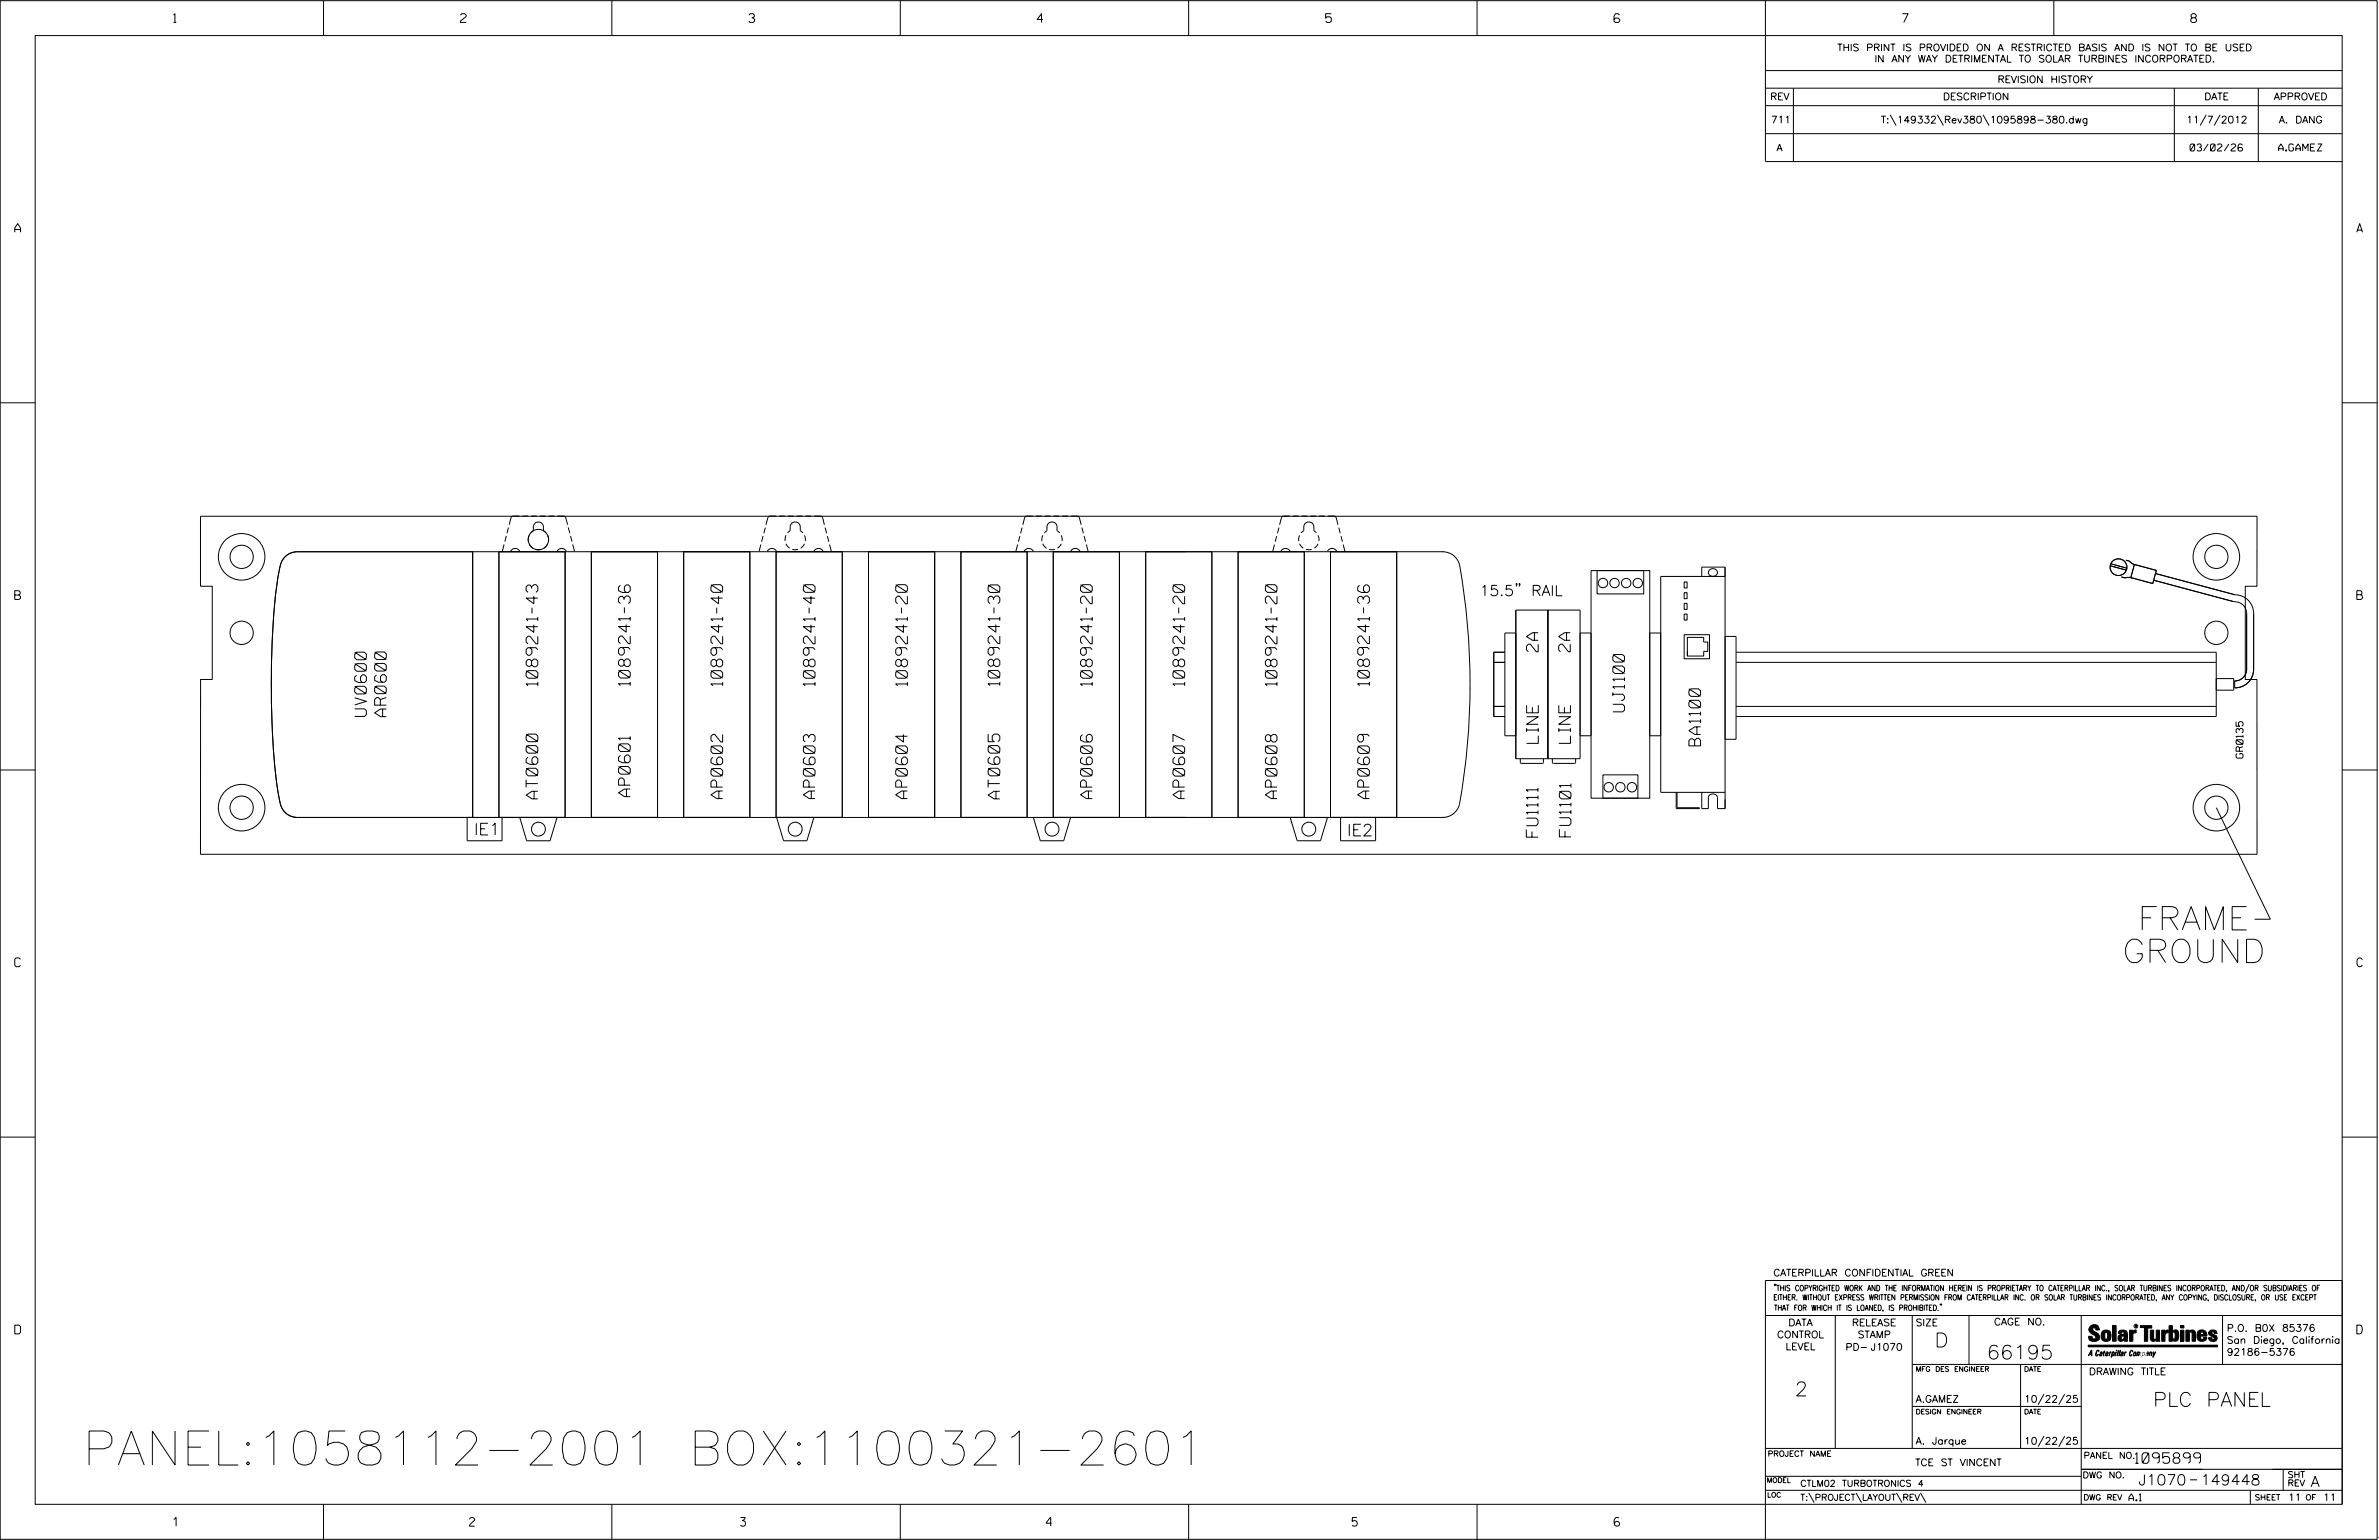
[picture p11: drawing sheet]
<svg xmlns="http://www.w3.org/2000/svg" width="864mm" height="559mm" viewBox="0 0 864 559" stroke-linecap="round" stroke-linejoin="round" font-family="sans-serif">
<defs><g id="words">
<text font-size="12.4" x="30" y="531.6">PANEL:1058112-2001 BOX:1100321-2601</text>
<g font-size="8.5">
<text x="776.1" y="337.4">FRAME</text>
<text x="770.4" y="349.3">GROUND</text>
</g>
<g font-size="5.1">
<text x="702.3" y="488.8">D</text>
<text x="721.2" y="493.2">66195</text>
<text x="651.5" y="506.5">2</text>
<text x="781.6" y="510.3">PLC PANEL</text>
</g>
<g font-size="4.2">
<text x="558.4" y="236.5" transform="rotate(-90 558.4 236.5)">2A</text>
<text x="570" y="236.5" transform="rotate(-90 570 236.5)">2A</text>
<text x="195.2" y="248.8" transform="rotate(-90 195.2 248.8)">1089241-43</text>
<text x="228.8" y="248.8" transform="rotate(-90 228.8 248.8)">1089241-36</text>
<text x="262.3" y="248.8" transform="rotate(-90 262.3 248.8)">1089241-40</text>
<text x="295.9" y="248.8" transform="rotate(-90 295.9 248.8)">1089241-40</text>
<text x="329.4" y="248.8" transform="rotate(-90 329.4 248.8)">1089241-20</text>
<text x="362.9" y="248.8" transform="rotate(-90 362.9 248.8)">1089241-30</text>
<text x="396.5" y="248.8" transform="rotate(-90 396.5 248.8)">1089241-20</text>
<text x="430" y="248.8" transform="rotate(-90 430 248.8)">1089241-20</text>
<text x="463.6" y="248.8" transform="rotate(-90 463.6 248.8)">1089241-20</text>
<text x="497.1" y="248.8" transform="rotate(-90 497.1 248.8)">1089241-36</text>
<text x="133" y="260" transform="rotate(-90 133 260)">UV0600</text>
<text x="140.2" y="260" transform="rotate(-90 140.2 260)">AR0600</text>
<text x="589.7" y="258.3" transform="rotate(-90 589.7 258.3)">UJ1100</text>
<text x="558.4" y="269.7" transform="rotate(-90 558.4 269.7)">LINE</text>
<text x="570.1" y="269.7" transform="rotate(-90 570.1 269.7)">LINE</text>
<text x="617.3" y="270.7" transform="rotate(-90 617.3 270.7)">BA1100</text>
<text x="195.2" y="289.9" transform="rotate(-90 195.2 289.9)">AT0600</text>
<text x="228.8" y="289.1" transform="rotate(-90 228.8 289.1)">AP0601</text>
<text x="262.3" y="289.8" transform="rotate(-90 262.3 289.8)">AP0602</text>
<text x="295.9" y="289.8" transform="rotate(-90 295.9 289.8)">AP0603</text>
<text x="329.4" y="289.8" transform="rotate(-90 329.4 289.8)">AP0604</text>
<text x="362.9" y="289.9" transform="rotate(-90 362.9 289.9)">AT0605</text>
<text x="396.5" y="289.8" transform="rotate(-90 396.5 289.8)">AP0606</text>
<text x="430" y="289.8" transform="rotate(-90 430 289.8)">AP0607</text>
<text x="463.6" y="289.8" transform="rotate(-90 463.6 289.8)">AP0608</text>
<text x="497.1" y="289.8" transform="rotate(-90 497.1 289.8)">AP0609</text>
<text x="172.1" y="303">IE1</text>
<text x="489" y="303.3">IE2</text>
<text x="558.3" y="303.8" transform="rotate(-90 558.3 303.8)">FU1111</text>
<text x="570.3" y="303.7" transform="rotate(-90 570.3 303.7)">FU1101</text>
</g>
<g font-size="3.8">
<text x="537.1" y="216.2">15.5&quot; RAIL</text>
<text x="775.1" y="531">1095899</text>
<text x="776.3" y="538.9">J1070</text>
<text x="798.8" y="538.9">149448</text>
<text x="838.8" y="539.5">A</text>
</g>
<g font-size="3.2">
<text x="63" y="8.2">1</text>
<text x="167.2" y="8.2">2</text>
<text x="271.8" y="8.2">3</text>
<text x="376.5" y="8.2">4</text>
<text x="481.2" y="8.2">5</text>
<text x="690.6" y="8.2">7</text>
<text x="795.3" y="8.2">8</text>
<text x="5.4" y="84.3">A</text>
<text x="855.5" y="84.3">A</text>
<text x="5.4" y="217.5">B</text>
<text x="855.6" y="217.5">B</text>
<text x="5.4" y="350.8">C</text>
<text x="855.6" y="350.8">C</text>
<text x="5.4" y="484">D</text>
<text x="855.6" y="484">D</text>
<text x="62.8" y="553.8">1</text>
<text x="170.4" y="553.8">2</text>
<text x="268.8" y="553.8">3</text>
<text x="379.8" y="553.8">4</text>
<text x="490.8" y="553.8">5</text>
<text x="585.9" y="553.8">6</text>
</g>
<g font-size="2.5">
<text x="666.9" y="18.5">THIS PRINT IS PROVIDED ON A RESTRICTED BASIS AND IS NOT TO BE USED</text>
<text x="680.5" y="22.6">IN ANY WAY DETRIMENTAL TO SOLAR TURBINES INCORPORATED.</text>
<text x="725.1" y="30">REVISION HISTORY</text>
<text x="642.6" y="36.3">REV</text>
<text x="705.3" y="36.3">DESCRIPTION</text>
<text x="800.2" y="36.3">DATE</text>
<text x="825.4" y="36.3">APPROVED</text>
<text x="642.9" y="44.7">711</text>
<text x="682.8" y="44.7">T:\149332\Rev380\1095898-380.dwg</text>
<text x="793.6" y="44.7">11/7/2012</text>
<text x="827.3" y="44.7">A. DANG</text>
<text x="644.9" y="54.8">A</text>
<text x="795" y="54.8">03/02/26</text>
<text x="827.2" y="54.8">A.GAMEZ</text>
<text x="814.2" y="275.1" transform="rotate(-90 814.2 275.1)">GR0135</text>
<text x="643.8" y="463">CATERPILLAR CONFIDENTIAL GREEN</text>
<text x="645.1" y="485.5">CONTROL</text>
<text x="649.2" y="481.1">DATA</text>
<text x="672.3" y="481.1">RELEASE</text>
<text x="674.4" y="485.5">STAMP</text>
<text x="695.4" y="481.1">SIZE</text>
<text x="723.8" y="480.8">CAGE NO.</text>
<text x="808.4" y="483.1">P.O. B0X 85376</text>
<text x="648.2" y="489.8">LEVEL</text>
<text x="669.9" y="490">PD- J1070</text>
<text x="808.4" y="487.5">San Diego, California</text>
<text x="808.4" y="491.8">92186-5376</text>
<text x="758.3" y="498.9">DRAWING TITLE</text>
<text x="695.4" y="508.9">A.GAMEZ</text>
<text x="734.8" y="508.9">10/22/25</text>
<text x="695.4" y="524.1">A. Jarque</text>
<text x="734.8" y="524.1">10/22/25</text>
<text x="695.2" y="531.9">TCE ST VINCENT</text>
<text x="772.8" y="544.6">A.1</text>
<text x="830.6" y="544.6">11</text>
<text x="843.3" y="544.6">11</text>
</g>
<g font-size="2.3">
<text x="756.4" y="529.2">PANEL NO.</text>
<text x="653.5" y="539.4">CTLM02 TURBOTRONICS 4</text>
<text x="756" y="536.3">DWG NO.</text>
<text x="830.4" y="539.3">REV</text>
<text x="830.4" y="536.2">SHT</text>
<text x="653.5" y="544.5">T:\PROJECT\LAYOUT\REV\</text>
</g>
<g font-size="2">
<text x="643.8" y="468.4">&quot;THIS COPYRIGHTED WORK AND THE INFORMATION HEREIN IS PROPRIETARY TO CATERPILLAR INC., SOLAR TURBINES INCORPORATED, AND/OR SUBSIDIARIES OF</text>
<text x="643.8" y="471.8">EITHER. WITHOUT EXPRESS WRITTEN PERMISSION FROM CATERPILLAR INC. OR SOLAR TURBINES INCORPORATED, ANY COPYING, DISCLOSURE, OR USE EXCEPT</text>
<text x="644" y="475.6">THAT FOR WHICH IT IS LOANED, IS PROHIBITED.&quot;</text>
<text x="641.7" y="528.5">PROJECT NAME</text>
<text x="756.3" y="544.3">DWG REV</text>
<text x="818.5" y="544.3">SHEET</text>
<text x="836.9" y="544.3">OF</text>
</g>
<g font-size="1.8">
<text x="695.4" y="497.6">MFG DES ENGINEER</text>
<text x="734.8" y="497.6">DATE</text>
<text x="695.4" y="513.1">DESIGN ENGINEER</text>
<text x="734.8" y="513.1">DATE</text>
<text x="641.3" y="538">MODEL</text>
<text x="641.5" y="543.3">LOC</text>
</g>
<text font-size=".9" x="775.1" y="481.7">R</text>
</g></defs>
<g fill="none" stroke="#000" stroke-width=".36">
<path d="M.1 .2h862.8v558.4h-862.8zM12.8 12.9h837.4v533h-837.4zM117.4 .2v12.7M222.1 .2v12.7M326.8 .2v12.7M431.5 .2v12.7M536.2 .2v12.7M587.9 5.5l-.5-.5h-1l-.5 1v1.7l.5 .4h1l.6-.4v-.6l-.6-.5h-1l-.5 .5M640.9 .2v58.4h209.3M745.6 .2v12.7M640.9 25.6h209.3M640.9 32h209.3"/>
<path d="M640.9 38.3h209.3M651 32v26.6M789.3 32v26.6M819.8 32v26.6M640.9 48.5h209.3M686.2 41.7l2.1 3.8M703.3 41.7l2.2 3.8M719.9 41.7l2.1 3.8M800.9 41.7l-2.2 3.8M805.9 41.7l-2.1 3.8M.1 146.2h12.7M850.2 146.2h12.7"/>
<path d="M72.8 187.3h746.5v25.4h-4.2v33.9h4.2v63.4h-746.5v-63.4h4.2v-33.9h-4.2zM183 197.6l-.6 2.5M183.8 194.5l-.5 2M184.6 191.4l-.6 2.1M188.6 187.3l-2.8 .1-.9 3M189.6 187.3h2.1M192.1 197.3l1.4 1.6M192.1 194.2l-.3 2.1M192.8 187.3h2.1M194.4 199.4h2.1M196 187.3h2.1M198.2 193.4l-.9-.8v-1.4a1.83 1.83 0 0 0-1.9-1.8 1.83 1.83 0 0 0-1.8 1.8v1.4l-.9 .8"/>
<path d="M198.8 194.2l.3 2.1M198.8 197.3l-1.4 1.6M199.1 187.3h2.2M202.3 187.3l2.8 .1 1 3M206.3 191.4l.5 2.1M207.1 194.5l.5 2M207.9 197.6l.7 2.5M276.2 197.6l-.6 2.5M277 194.5l-.5 2.1M277.8 191.5l-.5 2M281.8 187.3l-2.8 .1-.9 3M282.9 187.3h2.1"/>
<path d="M285.3 197.3l1.4 1.6M285.3 194.2l-.3 2.1M286 187.3h2.1M287.6 199.4h2.1M289.2 187.3h2.1M291.5 193.4l-1-.8v-1.4a1.83 1.83 0 0 0-1.8-1.8 1.83 1.83 0 0 0-1.9 1.8v1.4l-.9 .8M292 194.2l.3 2.1M292 197.3l-1.3 1.6M292.4 187.3h2.1M295.6 187.3l2.7 .1 1 3M299.5 191.5l.6 2M300.3 194.5l.6 2.1"/>
<path d="M301.1 197.6l.7 2.5M369.4 197.6l-.6 2.5M370.2 194.5l-.5 2.1M371 191.5l-.5 2M375 187.3l-2.7 .1-1 3M376.1 187.3h2.1M378.5 197.3l1.4 1.6M378.5 194.2l-.3 2.1M379.2 187.3h2.2M380.9 199.4h2M382.4 187.3h2.1M384.7 193.4l-1-.8v-1.4a1.83 1.83 0 0 0-1.8-1.8 1.83 1.83 0 0 0-1.9 1.8v1.4l-.9 .8"/>
<path d="M385.2 194.2l.4 2.1M385.3 197.3l-1.4 1.6M385.6 187.3h2.1M388.8 187.3l2.7 .1 1 3M392.7 191.5l.6 2M393.6 194.5l.5 2.1M394.4 197.6l.6 2.5M462.6 197.6l-.6 2.5M463.4 194.5l-.5 2.1M464.3 191.5l-.6 2M468.2 187.3l-2.7 .1-1 3M469.3 187.3h2.1"/>
<path d="M471.7 197.3l1.4 1.6M471.8 194.2l-.3 2.1M472.5 187.3h2.1M474.1 199.4h2M475.7 187.3h2.1M477.9 193.4l-.9-.8v-1.4a1.83 1.83 0 0 0-1.9-1.8 1.83 1.83 0 0 0-1.8 1.8v1.4l-1 .8M478.5 194.2l.3 2.1M478.5 197.3l-1.4 1.6M478.8 187.3h2.1M482 187.3l2.8 .1 .9 3M486 191.5l.5 2M486.8 194.5l.5 2.1"/>
<path d="M487.6 197.6l.6 2.5M171.6 200.2v96.4M181.1 200.2h24v96.4h-24zM181.1 200.2v96.4M185.3 200.1a1.86 1.86 0 0 1 1.7-1.1 1.86 1.86 0 0 1 1.7 1.1M202.2 200.1a1.86 1.86 0 0 1 1.7-1.1 1.86 1.86 0 0 1 1.7 1.1M205.1 200.2v96.4M214.7 200.2h24v96.4h-24zM214.7 200.2v96.4M238.7 200.2v96.4M248.2 200.2h24v96.4h-24zM248.2 200.2v96.4"/>
<path d="M272.2 200.2v96.4M278.5 200.1a1.86 1.86 0 0 1 1.7-1.1 1.86 1.86 0 0 1 1.7 1.1M281.7 200.2v96.4M281.7 200.2h24.1v96.4h-24.1zM295.4 200.1a1.89 1.89 0 0 1 1.7-1.1 1.89 1.89 0 0 1 1.7 1.1M305.8 200.2v96.4M315.3 200.2h24v96.4h-24zM315.3 200.2v96.4M339.3 200.2v96.4M348.8 200.2v96.4M348.8 200.2h24.1v96.4h-24.1zM371.8 200.1a1.86 1.86 0 0 1 1.6-1.1 1.86 1.86 0 0 1 1.7 1.1"/>
<path d="M372.9 200.2v96.4M382.3 200.2h24.1v96.4h-24.1zM382.3 200.2v96.4M388.7 200.1a1.86 1.86 0 0 1 1.6-1.1 1.86 1.86 0 0 1 1.7 1.1M406.4 200.2v96.4M415.9 200.2h24v96.4h-24zM415.9 200.2v96.4M439.9 200.2v96.4M449.4 200.2h24.1v96.4h-24.1zM449.4 200.2v96.4M465 200.1a1.88 1.88 0 0 1 1.7-1.1 1.88 1.88 0 0 1 1.6 1.1M473.5 200.2v96.4"/>
<path d="M481.9 200.1a1.89 1.89 0 0 1 1.7-1.1 1.89 1.89 0 0 1 1.7 1.1M483 200.2h24v96.4h-24zM483 200.2v96.4M507 200.2v96.4M523.7 200.2a6.3 6.3 0 0 1 6.1 4.8 246.2 246.2 0 0 1-.2 87.4 6.3 6.3 0 0 1-5.9 4.2M523.9 200.2h-415.9a6.7 6.7 0 0 0-6.6 6.7 279.2 279.2 0 0 0-2.8 50.6l.4 10.9 .8 10.1a78.5 78.5 0 0 0 2.4 14.5 6.3 6.3 0 0 0 5.8 3.6h415.9M550.7 211.9h-.4h.4l-.4 .9M551.7 211.9h-.3h.3l-.3 .9M577.6 207h21.3v82.6h-21.3zM579.8 207h16.9v8.5h-16.9zM611.4 218.9h1v2.2h-1zM611.4 215.1h1v2.1h-1z"/>
<path d="M611.4 211.2h1v2.2h-1zM617.7 209.2v-3.4h8.5v87.6h-2.7v-3.9a1.69 1.69 0 0 0-1.7-1.4 1.69 1.69 0 0 0-1.7 1.4v3.9h-2.4v-5.9M620.6 206.8a1.51 1.51 0 0 1 2.3-.2 1.51 1.51 0 0 1-.2 2.3 1.51 1.51 0 0 1-2-.1 1.51 1.51 0 0 1-.1-2zM626.2 209.2h-23.3v78.3h23.3M766.1 205.3l5.8 1.6M766.2 204.6l5.9 1.6M770.1 209.3l1.4 .4 .9-.2 1.4 .2M771.7 203.3l1.3 .3 1.2 1 .9 .3M774.8 204.8l8 2.2-1.3 4.7-8-2.1zM782.5 208.1l28.9 7.7a6.7 6.7 0 0 1 6.7 6.8v20.3a6.7 6.7 0 0 1-6.9 6.7v-2.5a4.3 4.3 0 0 0 4.4-4.2v-20.3a4.4 4.4 0 0 0-4.9-4.3l-28.9-7.8M546.3 236.7h-4v23.3h4M550.3 229.7h-4v37.3h4"/>
<path d="M550.3 221.4h23.3v53.9h-23.3zM561.9 221.4v53.9M573.6 229.7h4v37.3h-4M602.9 229.7h-4v37.3h4M611.4 230.3h9.2v8.7h-9.2zM611.4 222.8h1v2.2h-1zM612.5 236.3v1.8h6v-1.7h1.4v-3.4h-1.4v-1.7h-6v6.8M626.2 230.9h4v37.4h-4M630.2 236.7h174.3v23.3h-174.3M542.3 256.3h4M542.3 240.3h4M630.2 256.3h174.3"/>
<path d="M630.2 240.3h174.3M804.5 246.2h6.4v4.2h-6.4M.1 279.4h12.7M551.9 275.3v1.4l.3 .3h7.8l.3-.3v-1.4M563.5 275.3v1.4l.4 .3h7.7l.4-.3v-1.4M850.2 279.4h12.7M182.2 296.6v8.5h-12.6v-8.5M188.7 296.6l2.5 8.5h8.5l2.5-8.5M281.9 296.6l2.5 8.5h8.5l2.6-8.5M375.1 296.6l2.5 8.5h8.5l2.6-8.5M468.3 296.6l2.6 8.5h8.5l2.5-8.5M499.4 296.6v8.5h-12.7v-8.5"/>
<path d="M581.9 281.2h12.7v8.4h-12.7zM608.8 287.5v5.6h8.1v.3h-8.4v-5.9M804.5 293.1l19.7 40.5h-5.8M.1 412.6h12.7M850.2 412.6h12.7M640.9 477.3h209.3M644.2 466.1l-.1 .4M644.7 466.1l-.2 .4M666.2 477.3v48.3M694.2 477.3v48.3M704.4 473.3l-.1 .4M704.8 473.3l-.1 .4"/>
<path d="M714.8 477.3v17.8M755.5 477.3v68.6M806.8 477.3v17.8M816.5 466l-1.4 3.1M850.2 464.6h-209.3v94M850.2 464.8v81.1M694.2 495.1h156M733.5 495.1v30.5M758.6 481.4a2.02 2.02 0 0 1 3.1-.1l.5 1.3h-1.3l-.2-.6-.4-.2-.6 .1-.1 .4 .4 .7a2.46 2.46 0 0 1 2.2 2.9 2.83 2.83 0 0 1-3.8 .3l-.3-1.3h1.3l.2 .7 .6 .3 .5-.2 .2-.5-.4-.6-1.9-1.2-.4-.9zM759.2 491.3h-.7l.7-1.2v1.9h.2l-.1-2.1-1.3 2.1 .5-.5h.7M761.3 490l.3-.2 .4 .3-.1 .3-.3-.4-.4 .3-.3 1.6h.4l.4-.5-.3 .6-.4 .1-.3-.4zM762.6 490.6l.5-.1-.1 1.4h-.9a.74 .74 0 0 1 .9-.8l-.3 .7-.5 .1 .2-.5 .6-.2v-.5l-.7 .2z"/>
<path d="M763 483.2a2.17 2.17 0 0 1 3.1 0l.3 1.4-.3 1.5a2.17 2.17 0 0 1-3.1 0l-.3-1.5zM763.6 490.5l.4-.4 .2 .6h-.3l-.3 .9 .2 .4-.3-.1zM764.1 483.7l.5-.4 .4 .3v2.2l-.4 .2-.5-.2zM764.6 491.1l.6 .2v-.7l-.4-.1-.4 .6-.1 .8h.6M764.6 491.1l-.1 .8h.4M764.6 482.6v.8M764.8 490.7l.4 .1v.3h-.6zM765 491.5l-.1 .4zM766 490.5l-.5 1.5zM766 490.8l.4-.3-.4 .4M766.9 481h1.3v5.7h-1.3zM767 490.8l.5 .1-.3 .8-.4 .2z"/>
<path d="M767.3 490.5h-.5l-.5 2M767.3 490.5a.8 .8 0 0 1 .2 1 .8 .8 0 0 1-.9 .4l-.1 .6M767.3 490.5l-.1 .2M768.1 490.5l-.4 1.5zM768.2 489.9h.3l-.1 .2h-.2zM769 489.9l-.5 2.1zM769.7 489.9l-.6 2.1zM770.1 491.4l.5-.3-.5 .8zM770.4 491.9h.1M770.6 491.1l.1-.4-.7 .2 .1-.3 .6-.1 .2 .3-.5 1.1M770.6 491.1a.74 .74 0 0 0-.8 .8h.6M771 484.8h-.7l-.3 .6 .4 .7 .5-.3 .1-2.4h-.8l-.1 .4h-1.2a1.71 1.71 0 0 1 1.8-1.3 1.71 1.71 0 0 1 1.6 1.4v2.8h-1.1l-.1-.6"/>
<path d="M771 484.2l-1.5 .1a1.41 1.41 0 0 0 0 2.4l.5 .1 1.1-.7M771.2 486.1h-.1M771.4 490.5l.1 .3 .4-.3-.9 1.5zM771.5 490.8h.1M773 482.7h1.2v.5l.5-.5 .7-.1v1h-.6l-.5 .4-.1 2.7h-1.2zM773.3 490.3l.6-.4 .4 .2-.1 .4-.3-.4a1.28 1.28 0 0 0-.5 1.8l.6-.4-.1 .4-.8 .1zM774.7 490.8l.5-.3a.88 .88 0 0 1 .2 .9 .88 .88 0 0 1-.7 .7l-.2-.2zM774.8 490.9h.5l-.3 1h-.3l-.2-.2zM775.2 490.5l-.1 .2M776.8 481h4.3v.9h-1.5v4.8h-1.3M776.8 490.6l-.8 .2v-.3l-.4 1.5 .8-1.3v1.3l.3-1.2M779.3 491.1h.4"/>
<path d="M779.6 490.5h.3l-.3 1.4M779.6 490.7h.2l-.1 .4M779.7 491.1l-.1 .4M779.7 491.1l-.4 .2M780.1 492l.4-1.5 .1 .3 .3-.3 .3 .2-.3 1.3v-1.3l-.7 1.3M780.6 482.7h1.2v2.7l.1 .4 .4 .3 .4-.7v-2.7h1.2l.1 4h-1.3v-.5l-1.1 .6-.7-.3-.3-.7zM781.6 492.5l1-2-.8 1.3-.2-1.3-.2 2M784.7 482.7h1.2v.5l.5-.5 .7-.1v1h-.5l-.6 .4-.1 2.7h-1.2zM787.4 481h1.2v2a1.4 1.4 0 0 1 2.2 .2l.1 1.4-.4 1.9-1.5 .1-.4-.5v-1l.5 .9 .5-.3v-2.1l-.5-.4-.5 .7v2.8h-1.2zM791.5 482.7h1.3v4h-1.3zM791.5 481h1.3v.9h-1.3zM793.5 482.7h1.3v.4l.7-.5 1.1 .2 .4 .6v3.3h-1.2l-.3-3.4-.7 .2v3.2h-1.3z"/>
<path d="M794.8 483.1h.1M797.7 483.2a1.92 1.92 0 0 1 2.4-.5 1.92 1.92 0 0 1 1 2.1h-2.3v.8l.6 .5 .5-.3v-.5h1.2a1.83 1.83 0 0 1-2.1 1.4 1.83 1.83 0 0 1-1.5-2.1zM798.8 484.2v.6M799.1 483.4h.6l.2 .8h-1.1zM804.6 482.9a1.84 1.84 0 0 0-2.9 .8 3.3 3.3 0 0 0 2.2 1.9l-.5 .5-.4-.3-.1-.4h-1.2l.1 .6a1.92 1.92 0 0 0 2.9 .4M804.9 483.8h-1.2l-.2-.6-.5 .1-.1 .3 .1 .3 1.8 .9M805.1 488.1h-47.1v.6h47.1M694.2 510.3h61.3M742 505.8l-2.2 3.9M749.5 505.8l-2.2 3.9M640.9 525.6h209.2M640.9 535.7h114.6"/>
<path d="M742 521.1l-2.2 3.8M749.5 521.1l-2.2 3.8M755.5 533.2h94.7M795 537h2.6M828.8 533.2v7.6M117.4 545.9v12.7M222.1 545.9v12.7M326.8 545.9v12.7M431.5 545.9v12.7M536.2 545.9v12.7M640.9 540.8h209.3M656.6 541.7l2 3.5"/>
<path d="M673.8 541.7l1.9 3.5M688.4 541.7l2 3.5M697.2 541.7l1.9 3.5M816.9 541v4.9M863.5 558h.1"/>
<circle cx="195.4" cy="195.8" r="3.7"/>
<circle cx="87.7" cy="202.1" r="4.2"/>
<circle cx="87.7" cy="202" r="8.5"/>
<circle cx="581.9" cy="211.5" r="1.71"/>
<circle cx="586.1" cy="211.6" r="1.7"/>
<circle cx="590.3" cy="211.5" r="1.71"/>
<circle cx="594.5" cy="211.6" r="1.7"/>
<circle cx="769" cy="205.8" r="3"/>
<circle cx="804.6" cy="202.1" r="4.2"/>
<circle cx="804.6" cy="202" r="8.5"/>
<circle cx="87.7" cy="229.6" r="4.2"/>
<circle cx="804.6" cy="229.6" r="4.2"/>
<circle cx="87.7" cy="293.1" r="4.2"/>
<circle cx="87.7" cy="293.1" r="8.5"/>
<circle cx="584" cy="285.7" r="1.71"/>
<circle cx="588.2" cy="285.7" r="1.71"/>
<circle cx="592.4" cy="285.7" r="1.71"/>
<circle cx="804.6" cy="293.1" r="4.2"/>
<circle cx="804.6" cy="293.1" r="8.5"/>
<circle cx="195.5" cy="300.9" r="2.52"/>
<circle cx="288.7" cy="300.9" r="2.52"/>
<circle cx="381.9" cy="300.9" r="2.52"/>
<circle cx="475.1" cy="300.9" r="2.52"/>
<circle cx="775.4" cy="481.2" r=".69"/>
</g>
<g fill="#000">
<path d="M768.1 490.5l-.4 1.5zM768.2 489.9h.3l-.1 .2h-.2zM769 489.9l-.5 2.1zM769.7 489.9l-.6 2.1zM791.5 481h1.3v.9h-1.3zM791.5 482.7h1.3v4h-1.3zM758 488.1h47.1v.6h-47.1z"/>
<path d="M759.2 489.9l-1.2 2.1 .5-.5h.7v.5h.2zM759.2 490.1v1.2h-.7z" fill-rule="evenodd"/>
<path d="M758.6 481.4a2.02 2.02 0 0 1 3.1-.1l.5 1.3h-1.3l-.2-.6-.4-.2-.6 .1-.1 .4 .4 .7a2.46 2.46 0 0 1 2.2 2.9 2.83 2.83 0 0 1-3.8 .3l-.3-1.3h1.3l.2 .7 .6 .3 .5-.2 .2-.5-.4-.6-1.9-1.2-.4-.9z" fill-rule="evenodd"/>
<path d="M761.3 490l.3-.2 .4 .3-.1 .3-.3-.4-.4 .3-.3 1.6h.4l.4-.5-.3 .6-.4 .1-.3-.4z" fill-rule="evenodd"/>
<path d="M762.6 490.6l.5-.1-.1 1.4h-.9a.74 .74 0 0 1 .9-.8l-.6 .3-.2 .5 .5-.1 .3-.6v-.5l-.7 .2z" fill-rule="evenodd"/>
<path d="M763.6 490.5l.4-.4 .2 .6h-.3l-.3 .9 .2 .4-.3-.1z" fill-rule="evenodd"/>
<path d="M764.8 490.5l.5 .3-.1 .5h-.6l.6-.2v-.3l-.4-.1-.3 1.2h.4l.3-.4-.6 .6-.3-.2v-.4z" fill-rule="evenodd"/>
<path d="M763 483.2a2.17 2.17 0 0 1 3.1 0l.3 1.4-.3 1.5a2.17 2.17 0 0 1-3.1 0l-.3-1.5zM764.1 483.7v2.1l.5 .2 .4-.2v-2.2l-.4-.3z" fill-rule="evenodd"/>
<path d="M766 490.5v.3l.4-.1-.4 .2-.5 1.1z" fill-rule="evenodd"/>
<path d="M766.8 490.5l-.5 2 .3-.6a.71 .71 0 0 0 .9-.5 .71 .71 0 0 0-.4-.9zM767 490.8l.5 .1-.3 .8-.4 .2z" fill-rule="evenodd"/>
<path d="M766.9 481h1.3v5.7h-1.3z" fill-rule="evenodd"/>
<path d="M770.1 490.6l.6-.1 .2 .3-.4 1.2-.5 .1-.2-.5 .3-.5h.5l-.7 .5v.3l.4-.1 .4-.9-.5-.2-.2 .2z" fill-rule="evenodd"/>
<path d="M769.4 482.8l-.5 1h1.2l.1-.4h.8v.8l-1.5 .1a1.41 1.41 0 0 0 0 2.4l.5 .1 1.1-.7 .1 .6h1.1v-2.8a1.79 1.79 0 0 0-2.4-1.2zM770.3 484.8h.7l-.1 1-.5 .3-.4-.7z" fill-rule="evenodd"/>
<path d="M771.4 490.5l.1 .3 .4-.3-.9 1.5z" fill-rule="evenodd"/>
<path d="M773 482.7h1.2v.5l.5-.5 .7-.1v1h-.6l-.5 .4-.1 2.7h-1.2z" fill-rule="evenodd"/>
<path d="M773.3 490.3l.6-.4 .4 .2-.1 .4-.3-.4a1.28 1.28 0 0 0-.5 1.8l.6-.4-.3 .5h-.6z" fill-rule="evenodd"/>
<path d="M774.7 490.8l-.2 1.1h.7a.96 .96 0 0 0 0-1.4zM774.8 490.9h.5l-.1 .6-.5 .4-.2-.2z" fill-rule="evenodd"/>
<path d="M776 490.5v.3l.4-.3 .2 .3 .7-.2-.3 1.4v-1.3l-.6 1.3v-1.3l-.8 1.3z" fill-rule="evenodd"/>
<path d="M776.8 481h4.3v.9h-1.5v4.8h-1.3v-4.8h-1.5z" fill-rule="evenodd"/>
<path d="M777.9 490.5l-.5 2 .3-.6a.71 .71 0 0 0 .9-.5 .71 .71 0 0 0-.4-.9zM778.1 490.8l.3-.1 .1 .4-.5 .8-.2-.5z" fill-rule="evenodd"/>
<path d="M779.3 490.6l.6-.1-.3 1.5-.7-.1a.67 .67 0 0 1 .8-.8l-.6 .3-.1 .5 .4-.1 .4-.9-.4-.2-.3 .2z" fill-rule="evenodd"/>
<path d="M780.5 490.5l.1 .3 .3-.3 .3 .2-.3 1.3v-1.3l-.8 1.3z" fill-rule="evenodd"/>
<path d="M780.6 482.7h1.2v2.7l.1 .4 .4 .3 .4-.7v-2.7h1.2l.1 4h-1.3v-.5l-1.1 .6-.7-.3-.3-.7z" fill-rule="evenodd"/>
<path d="M781.6 490.5l.2 1.3 .8-1.3-1.2 2z" fill-rule="evenodd"/>
<path d="M784.7 482.7h1.2v.5l.5-.5 .7-.1v1h-.5l-.6 .4-.1 2.7h-1.2z" fill-rule="evenodd"/>
<path d="M787.4 481h1.2v2a1.4 1.4 0 0 1 2.2 .2l.1 1.4-.4 1.9-1.5 .1-.4-.5v-1l.5 .9 .5-.3v-2.1l-.5-.4-.5 .7v2.8h-1.2z" fill-rule="evenodd"/>
<path d="M793.5 482.7h1.3v.4a1.29 1.29 0 0 1 2.2 .3v3.3h-1.2l-.3-3.4-.7 .2v3.2h-1.3z" fill-rule="evenodd"/>
<path d="M797.7 483.2a1.92 1.92 0 0 1 2.4-.5 1.92 1.92 0 0 1 1 2.1h-2.3v.8l.6 .5 .5-.3v-.5h1.2a1.83 1.83 0 0 1-2.1 1.4 1.83 1.83 0 0 1-1.5-2.1zM799.1 483.4l-.3 .8h1.1l-.2-.8z" fill-rule="evenodd"/>
<path d="M801.9 483.2a1.94 1.94 0 0 1 3 .1v.5h-1.2l-.2-.6-.5 .1-.1 .3 .1 .3 1.8 .9a1.2 1.2 0 0 1 .1 1.3 1.2 1.2 0 0 1-1.2 .7l-1.6-.4-.4-1h1.2l.1 .4 .4 .3 .5-.5a3.3 3.3 0 0 1-2.2-1.9z" fill-rule="evenodd"/>
<circle cx="761.4" cy="492" r=".07"/>
<circle cx="762.2" cy="485.1" r=".07"/>
<circle cx="769.3" cy="492" r=".07"/>
<circle cx="773.1" cy="486.7" r=".07"/>
<circle cx="791.5" cy="486.7" r=".07"/>
<circle cx="791.5" cy="481" r=".07"/>
<circle cx="794.8" cy="486.7" r=".07"/>
</g>
<use href="#words"/>
</svg>
